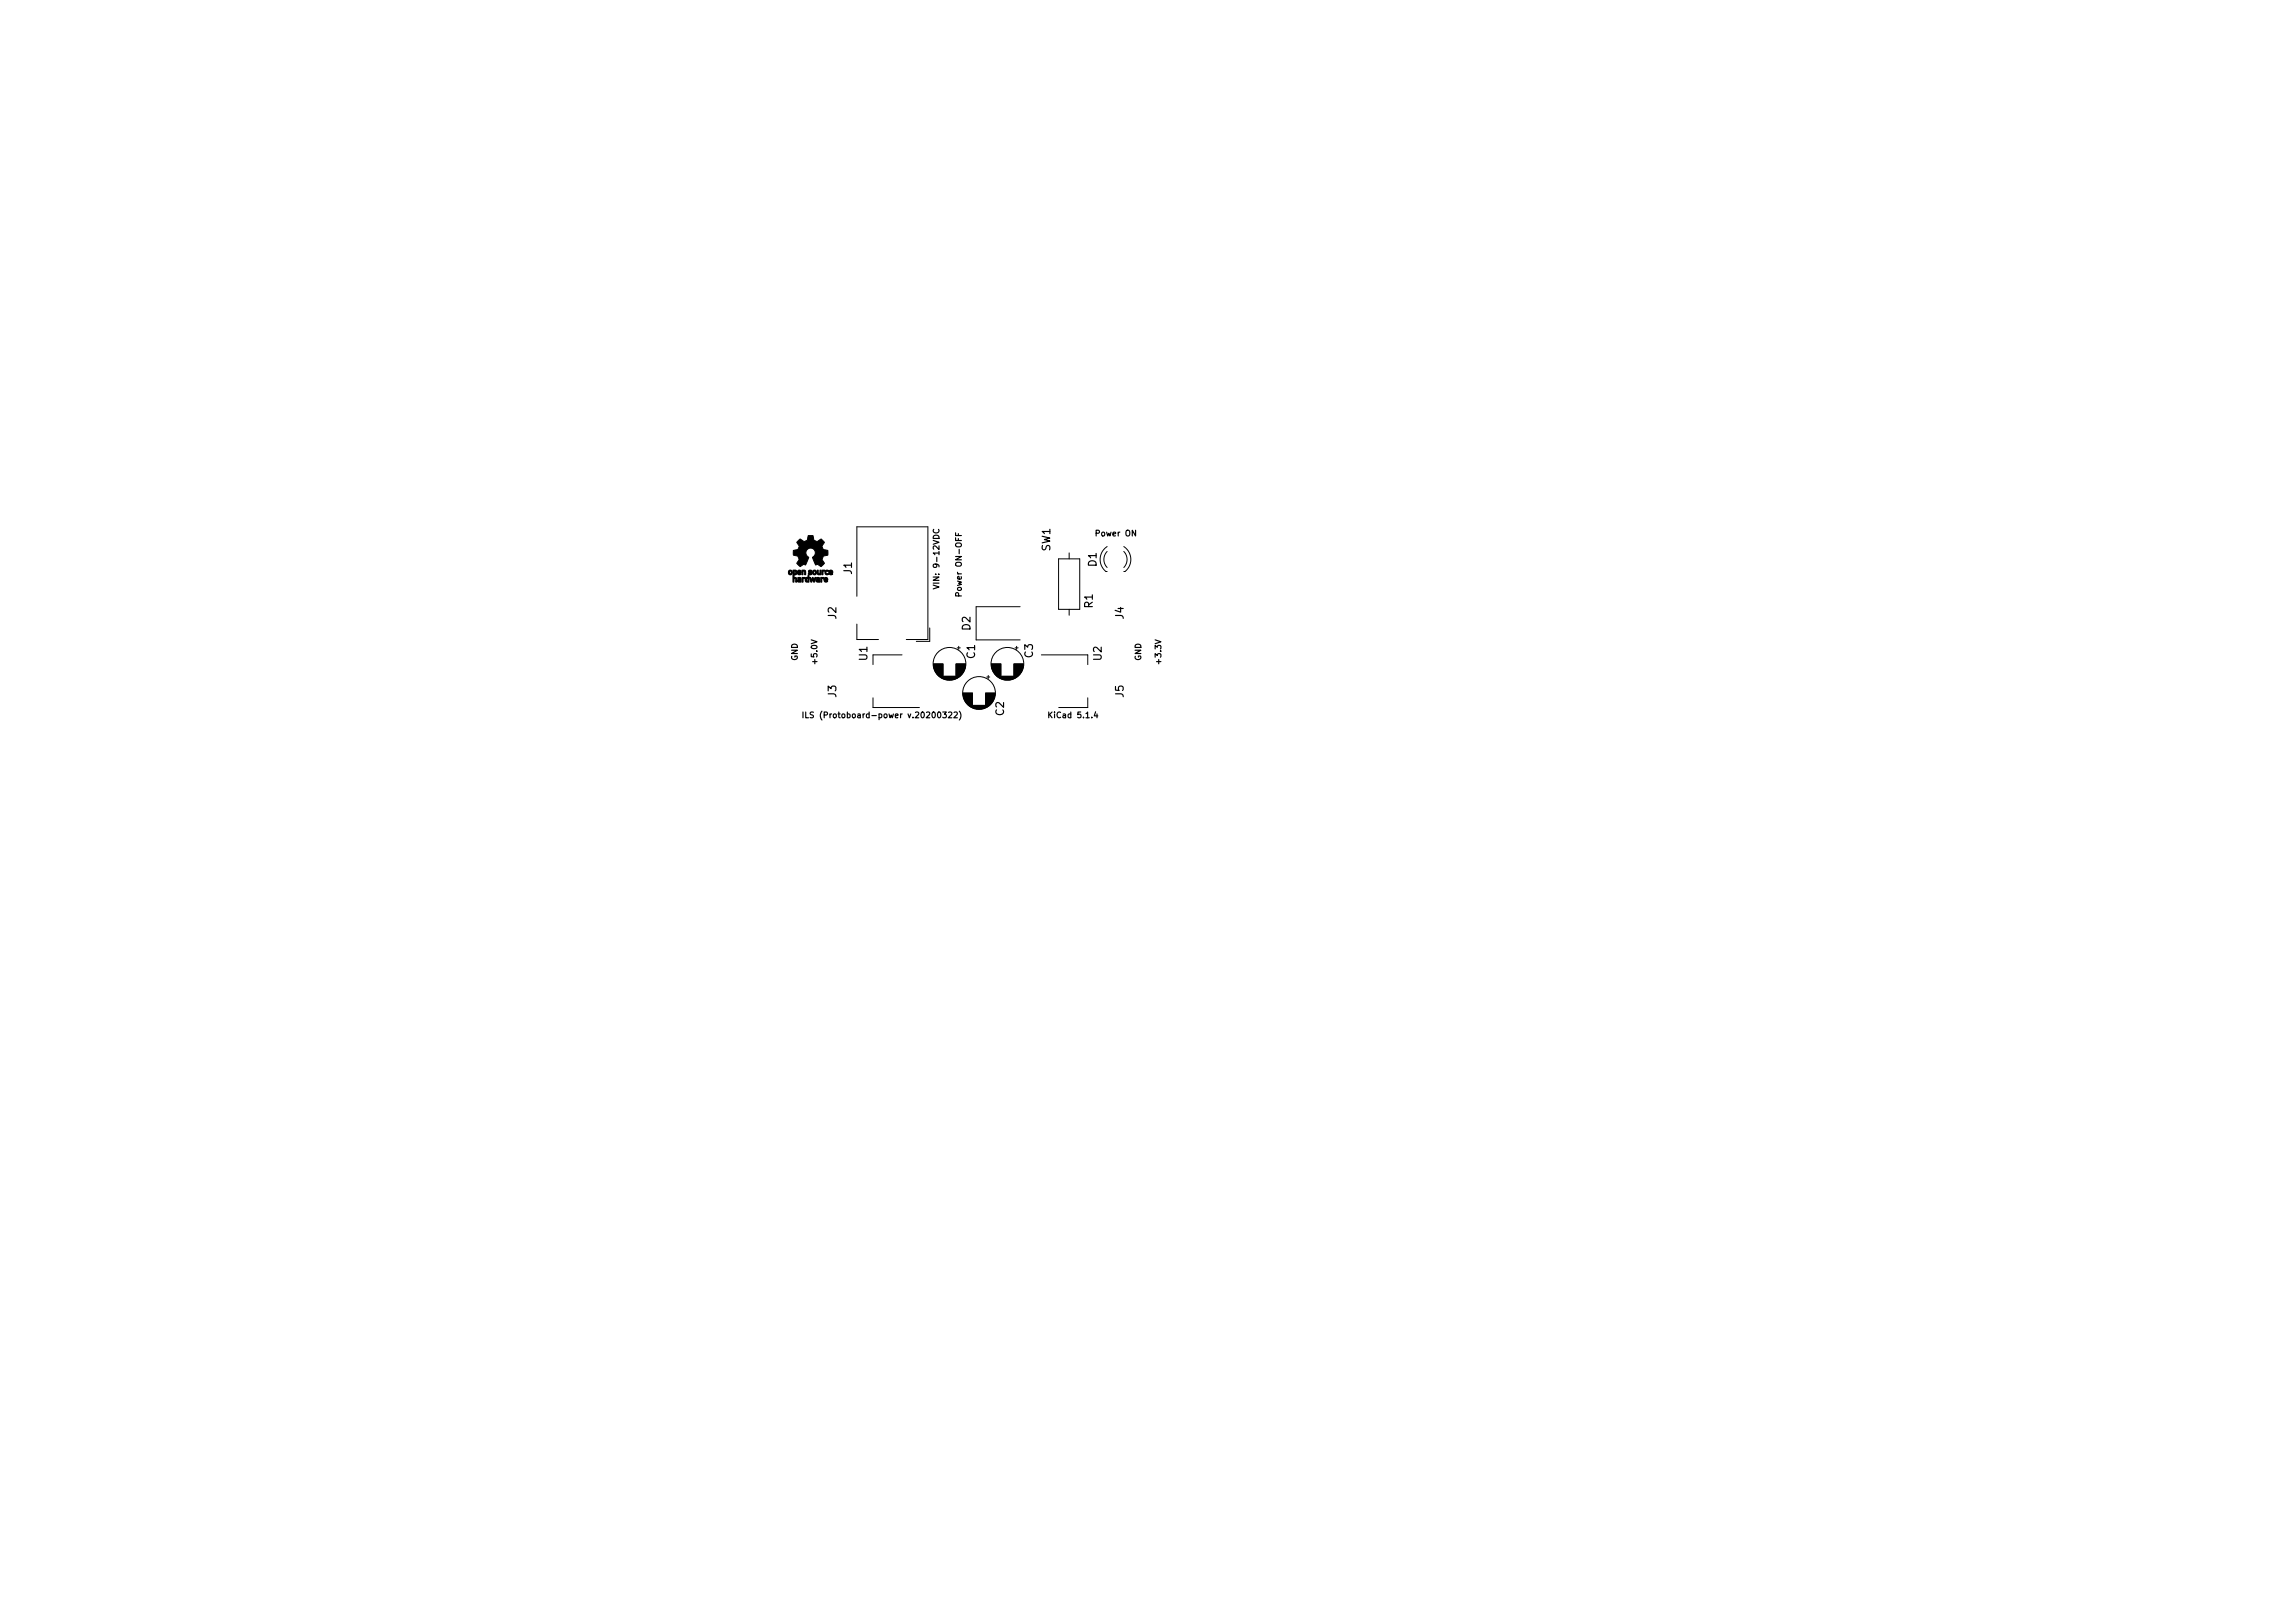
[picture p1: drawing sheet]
<svg xmlns="http://www.w3.org/2000/svg" width="297mm" height="210mm" viewBox="0 0 297 210" stroke-linecap="round" stroke-linejoin="round" font-family="sans-serif">
<defs><g id="words">
<g font-size="1.4">
<text x="136.1" y="71.4" transform="rotate(-90 136.1 71.4)">SW1</text>
<text x="110.4" y="74.4" transform="rotate(-90 110.4 74.4)">J1</text>
<text x="142" y="73.4" transform="rotate(-90 142 73.4)">D1</text>
<text x="108.3" y="80.2" transform="rotate(-90 108.3 80.2)">J2</text>
<text x="125.7" y="81.6" transform="rotate(-90 125.7 81.6)">D2</text>
<text x="141.5" y="78.7" transform="rotate(-90 141.5 78.7)">R1</text>
<text x="145.5" y="80.2" transform="rotate(-90 145.5 80.2)">J4</text>
<text x="112.4" y="85.5" transform="rotate(-90 112.4 85.5)">U1</text>
<text x="126.3" y="85.3" transform="rotate(-90 126.3 85.3)">C1</text>
<text x="133.8" y="85.2" transform="rotate(-90 133.8 85.2)">C3</text>
<text x="142.7" y="85.5" transform="rotate(-90 142.7 85.5)">U2</text>
<text x="108.3" y="90.3" transform="rotate(-90 108.3 90.3)">J3</text>
<text x="130.1" y="92.7" transform="rotate(-90 130.1 92.7)">C2</text>
<text x="145.5" y="90.3" transform="rotate(-90 145.5 90.3)">J5</text>
</g>
<g font-size="1">
<text x="142.1" y="69.5">Power ON</text>
<text x="121.7" y="75.7" transform="rotate(-90 121.7 75.7)">VIN: 9-12VDC</text>
<text x="124.6" y="76.9" transform="rotate(-90 124.6 76.9)">Power ON-OFF</text>
<text x="103.3" y="85.6" transform="rotate(-90 103.3 85.6)">GND</text>
<text x="105.9" y="85.9" transform="rotate(-90 105.9 85.9)">+5.0V</text>
<text x="147.8" y="85.6" transform="rotate(-90 147.8 85.6)">GND</text>
<text x="150.4" y="85.9" transform="rotate(-90 150.4 85.9)">+3.3V</text>
<text x="105.5" y="93">ILS (Protoboard-power v.20200322)</text>
<text x="136.2" y="93">KiCad 5.1.4</text>
</g>
</g></defs>
<path d="M120.9 75.8l.7 .2-.7 .3M121 68.6a.33 .33 0 0 0 .3 .4 .33 .33 0 0 0 .3-.4M123.8 69v.4h.7M124.2 77.2l-.1-.4h-.2l-.1 .4h.7M104 92.2v.8M104.4 92.2v.8h.3M105.4 92.3l-.3-.1-.2 .2 .1 .2 .3 .1v.2l-.4 .1M123.6 92.3l.3-.1 .1 .3-.4 .5h.4M124.3 92.1a.86 .86 0 0 1 0 1.2M135.9 92.2v.8M136.3 92.2l-.4 .5M141.9 92.2l-.1 .5h.4" fill="none" stroke="#000" stroke-width=".15"/>
<g fill="#000" stroke="#000" stroke-width=".13">
<path d="M102.2 73.9a.28 .28 0 0 1 .4 .1 .28 .28 0 0 1-.1 .4 .28 .28 0 0 1-.4-.1v-.1h.2a.15 .15 0 0 0 .2 .1 .15 .15 0 0 0 0-.3h-.2v.2h-.2zM102.7 73.9h.2a.28 .28 0 0 1 .3 .3 .28 .28 0 0 1-.3 .2v.4h.2l.1 .1v.5h-.1v-.4l-.1-.1-.1 .1v.4h-.2v-1.2h.2v.1a.13 .13 0 0 0 .2-.1 .13 .13 0 0 0-.2-.1v.1h-.2zM103.3 74.9a.28 .28 0 0 1 .4-.1 .28 .28 0 0 1 .1 .4v.2h-.5v-.2l.3 .1v-.1h-.3v-.1l.3-.1zM103.4 73.9a.27 .27 0 0 1 .3 0 .27 .27 0 0 1 .1 .3h-.4l.1 .1h.2a.25 .25 0 0 1-.3 .1 .25 .25 0 0 1-.1-.3h.4l-.2-.1-.2 .1zM103.9 74.8h.3l.1 .1a.25 .25 0 0 0-.3 .3v.2h-.1zM103.9 73.9h.4l.1 .6h-.2v-.3a.13 .13 0 0 0-.1-.2 .13 .13 0 0 0-.1 .2v.3h-.1zM104.4 74.8l.3 .1v-.3h.1v.8h-.1a.23 .23 0 0 1-.3 0 .23 .23 0 0 1-.1-.3h.1a.14 .14 0 0 0 .2 .2 .13 .13 0 0 0 .1-.2l-.2-.2-.1 .2h-.1zM104.8 73.9h.2h.2l-.1 .1h-.2a.24 .24 0 0 1 .3 .2 .24 .24 0 0 1-.1 .3 .24 .24 0 0 1-.3-.1h-.1l.1-.1h.2v-.1a.22 .22 0 0 1-.2 0 .22 .22 0 0 1 0-.3zM104.9 74.8h.1l.1 .4 .1-.4h.1l.2 .4 .1-.4h.1l-.2 .6h-.1l-.1-.4-.1 .4h-.2zM103.5 70v-.1a.2 .2 0 0 1 .2-.1 .2 .2 0 0 1 .2 .2l.3 .2 .4-.2 .1-.6h.6l.1 .6 .5 .2 .5-.4 .3 .3a.2 .2 0 0 1 .1 .3 .2 .2 0 0 1-.2 .1 .49 .49 0 0 0 0 .6 .49 .49 0 0 0 .6 .2v.6l-.1 .1a.47 .47 0 0 0-.6 .5l.3 .5-.4 .4-.2-.1a.3 .3 0 0 0-.5-.1l-.4-1a.63 .63 0 0 0 .3-.7 .63 .63 0 0 0-.7-.4 .63 .63 0 0 0-.5 .7l.4 .4-.4 1-.3-.1-.5 .3-.2-.3a.25 .25 0 0 1-.2-.2 .25 .25 0 0 1 .2-.2 .45 .45 0 0 0 0-.5 .45 .45 0 0 0-.4-.2l-.2-.1v-.6a.57 .57 0 0 0 .7-.3 .57 .57 0 0 0-.3-.7zM105.3 73.9a.28 .28 0 0 1 .4 0 .28 .28 0 0 1 0 .5 .28 .28 0 0 1-.4-.2h.1v.1a.13 .13 0 0 0 .2 0 .13 .13 0 0 0 0-.2 .13 .13 0 0 0-.2 0l-.1 .1zM105.9 73.9h.1v.2a.17 .17 0 0 0 0 .2 .17 .17 0 0 0 .2 0v-.4h.2v.6a.35 .35 0 0 1-.5-.3z"/>
<path d="M105.8 74.9a.28 .28 0 0 1 .3-.1 .28 .28 0 0 1 .1 .4v.2h-.4l-.1-.2 .3 .1 .1-.1h-.4v-.1l.4-.1zM106.3 74.8h.4l-.1 .1a.17 .17 0 0 0-.2 .1 .17 .17 0 0 0 .1 .2v.2h-.2zM106.5 73.9h.4l-.3 .1v.5h-.1zM106.8 74.9a.27 .27 0 0 1 .3-.1 .27 .27 0 0 1 .1 .4h-.3l.1 .1h.2a.25 .25 0 0 1-.4 .1 .25 .25 0 0 1-.1-.4h.4a.12 .12 0 0 0-.1-.1 .12 .12 0 0 0-.1 .1h-.2zM106.9 73.9h.3h.2l-.1 .1a.19 .19 0 0 0-.3 0 .19 .19 0 0 0 0 .3 .19 .19 0 0 0 .3 0 .28 .28 0 0 1-.4 .1 .28 .28 0 0 1 0-.5zM107.5 73.9a.26 .26 0 0 1 .3 0 .26 .26 0 0 1 .1 .3h-.4a.19 .19 0 0 0 .3 .1 .26 .26 0 0 1-.3 .1 .26 .26 0 0 1-.1-.3h.3a.12 .12 0 0 0-.1-.1 .12 .12 0 0 0-.1 .1h-.1z"/>
</g>
<g fill="none" stroke="#000" stroke-width=".13">
<path d="M111 77.2v-9h9.2v14.6h-2.8M132.2 78.6h-5.7v4.3h5.7M137.1 72.4h2.8v6.5h-2.8zM138.5 71.6v.8M138.5 78.9v.8M143.4 71.4a1.5 1.5 0 0 0 0 2.1M143.4 70.8a1.99 1.99 0 0 0-.1 3.2h.1M145.6 70.8a1.99 1.99 0 0 1 .1 3.2h-.1M145.6 71.4a1.5 1.5 0 0 1 0 2.1M111 80.8v2h2.8M113.1 90.4v1.3h6M116.8 84.8h-3.7v1.3"/>
<path d="M120.4 81.3v1.8h-1.7M120.9 86h1.3M120.9 86.1h1.3M120.9 86.2h1.3M120.9 86.3h1.3M120.9 86.4h1.3M121 86.4h1.2M121 86.5h1.2M121 86.6h1.2M121 86.7h1.2M121.1 86.8h1.1M121.1 86.9h1.1"/>
<path d="M121.1 87h1.1M121.2 87h1M121.2 87.1h1M121.3 87.2h.9M121.4 87.3h.8M121.4 87.4h.8M121.5 87.4h.7M121.5 87.5h.7M121.6 87.5h.6M121.6 87.6h.6M121.6 87.6h2.8M121.7 87.6h2.6"/>
<path d="M121.7 87.7h2.6M121.8 87.7h2.4M121.9 87.8h2.2M122 87.8h2M122.1 87.9h1.8M122.2 88h1.6M122.3 88h1.4M122.5 88h1M122.6 88.1h.8M123.8 86h1.3M123.8 86.1h1.3M123.8 86.2h1.3"/>
<path d="M123.8 86.3h1.3M123.8 86.4h1.3M123.8 86.4h1.2M123.8 86.5h1.2M123.8 86.6h1.2M123.8 86.7h1.2M123.8 86.8h1.1M123.8 86.9h1.1M123.8 87h1.1M123.8 87h1M123.8 87.1h1M123.8 87.2h.9"/>
<path d="M123.8 87.3h.8M123.8 87.4h.8M123.8 87.4h.7M123.8 87.5h.7M123.8 87.5h.6M123.8 87.6h.6M124 83.9h.4M124.2 83.7v.4M124.7 89.8h1.3M124.7 89.9h1.3M124.8 89.9h1.2M124.8 90h1.2"/>
<path d="M124.8 90.1h1.2M124.8 90.2h1.2M124.8 90.3h1.2M124.8 90.4h1.2M124.9 90.5h1.1M124.9 90.6h1.1M124.9 90.7h1.1M125 90.7h1M125 90.8h1M125 90.9h1M125.1 90.9h.9M125.1 91h.9"/>
<path d="M125.2 91.1h.8M125.3 91.2h.7M125.3 91.3h.7M125.4 91.3h.6M125.5 91.4h2.7M125.5 91.4h2.6M125.6 91.5h2.5M125.6 91.5h2.4M125.7 91.5h2.3M125.7 91.6h2.2M125.8 91.6h2M125.9 91.7h1.9"/>
<path d="M126 91.7h1.7M126.1 91.7h1.5M126.2 91.8h1.3M126.3 91.8h1.1M126.5 91.9h.7M127.7 91.3h.5M127.7 91.3h.6M127.7 91.2h.6M127.7 91.2h.7M127.7 91.1h.7M127.7 91.1h.8M127.7 91h.8"/>
<path d="M127.7 90.9h.9M127.7 90.8h.9M127.7 90.8h1M127.7 90.7h1M127.7 90.6h1M127.7 90.5h1.1M127.7 90.4h1.1M127.7 90.3h1.1M127.7 90.2h1.2M127.7 90.1h1.2M127.7 90h1.2M127.7 89.9h1.2"/>
<path d="M127.7 89.8h1.2M127.8 87.7h.4M128 87.5v.4M128.4 86h1.3M128.4 86.1h1.3M128.4 86.2h1.3M128.4 86.3h1.3M128.5 86.4h1.2M128.5 86.5h1.2M128.5 86.6h1.2M128.5 86.7h1.2M128.6 86.8h1.1"/>
<path d="M128.6 86.9h1.1M128.6 87h1.1M128.7 87h1M128.7 87.1h1M128.8 87.2h.9M128.8 87.3h.9M128.9 87.3h.8M128.9 87.4h.8M129 87.4h.7M129 87.5h.7M129.1 87.5h.6M129.1 87.6h.6"/>
<path d="M129.1 87.6h2.8M129.2 87.6h2.6M129.2 87.7h2.6M129.3 87.7h2.4M129.4 87.8h2.2M129.5 87.8h2M129.6 87.9h1.8M129.7 88h1.6M129.8 88h1.4M130 88h1M130.1 88.1h.8M131.3 86h1.3"/>
<path d="M131.3 86.1h1.3M131.3 86.2h1.3M131.3 86.3h1.3M131.3 86.4h1.2M131.3 86.5h1.2M131.3 86.6h1.2M131.3 86.7h1.2M131.3 86.8h1.1M131.3 86.9h1.1M131.3 87h1.1M131.3 87h1M131.3 87.1h1"/>
<path d="M131.3 87.2h.9M131.3 87.3h.9M131.3 87.3h.8M131.3 87.4h.8M131.3 87.4h.7M131.3 87.5h.7M131.3 87.5h.6M131.3 87.6h.6M131.5 83.9h.4M131.7 83.7v.4M134.9 84.8h6v1.3M140.9 90.4v1.3h-3.7"/>
<circle cx="123" cy="86" r="2.12"/>
<circle cx="126.8" cy="89.8" r="2.12"/>
<circle cx="130.5" cy="86" r="2.12"/>
</g>
<use href="#words"/>
</svg>
